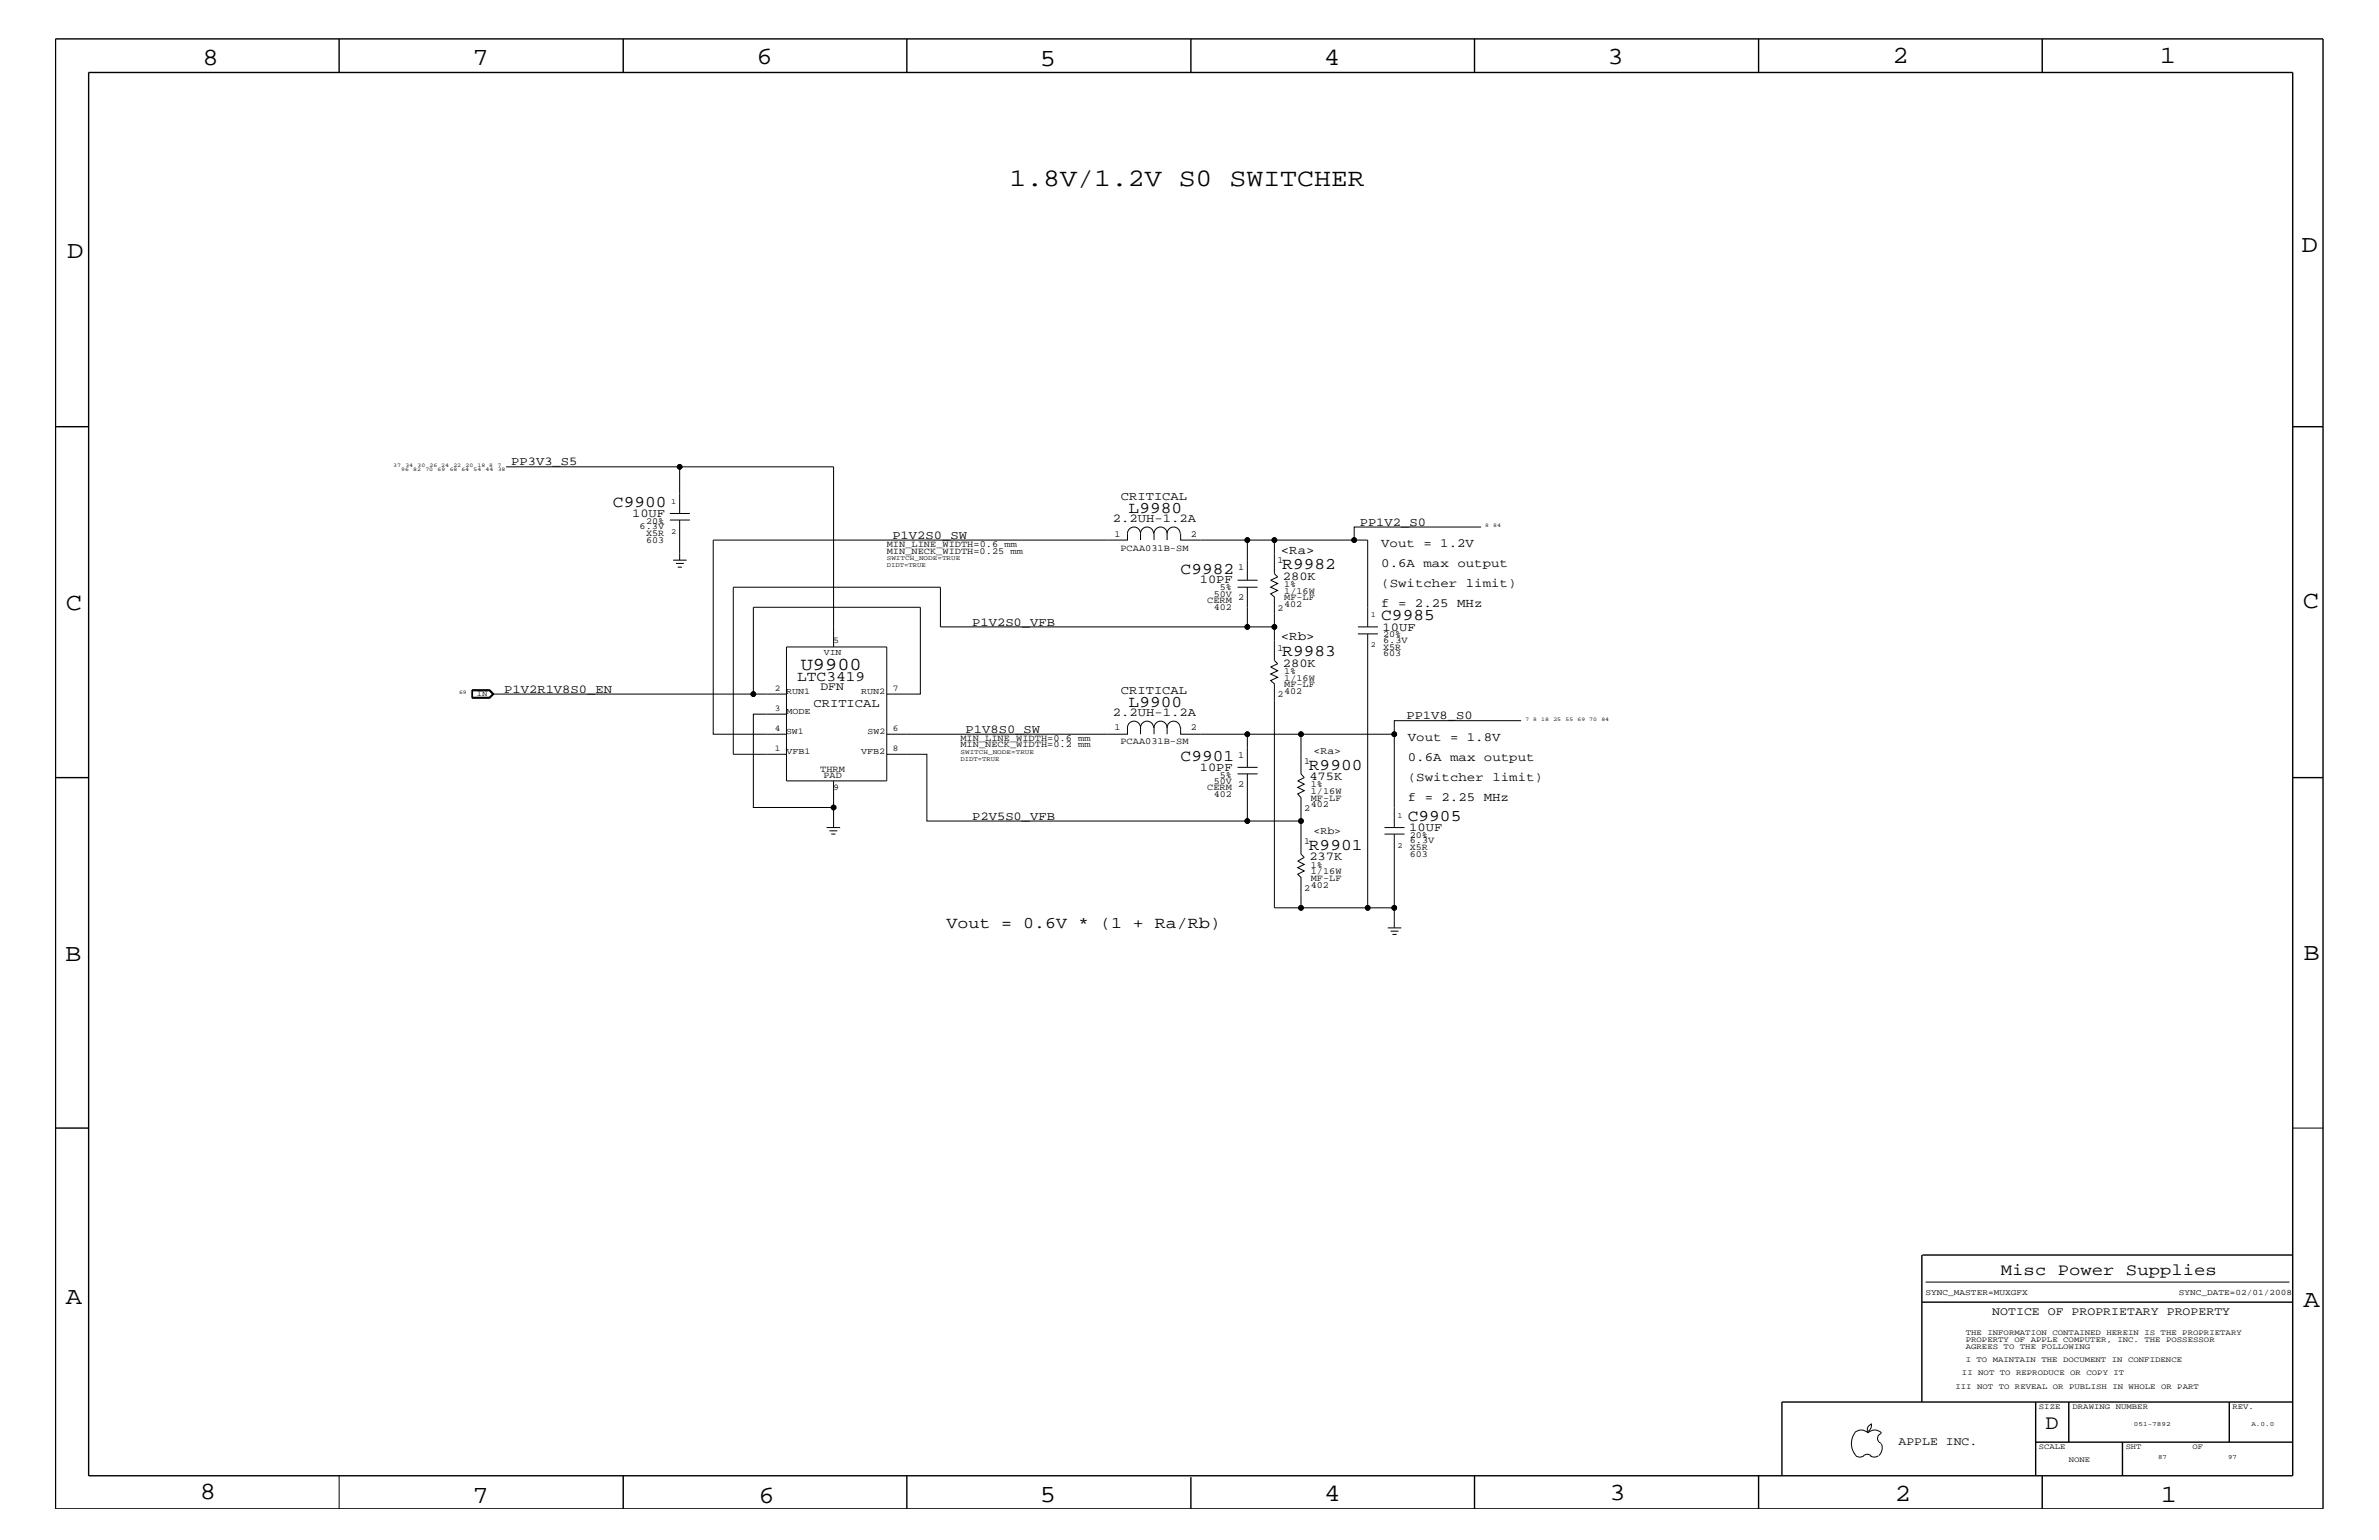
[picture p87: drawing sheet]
<svg xmlns="http://www.w3.org/2000/svg" width="432mm" height="279mm" viewBox="0 0 432 279" stroke-linecap="round" stroke-linejoin="round" font-family="sans-serif">
<defs><g id="words">
<text font-size="4.6" x="183.2" y="33.7">1.8V/1.2V S0 SWITCHER</text>
<g font-size="4.5">
<text x="36.7" y="11.7">8</text>
<text x="85.8" y="11.7">7</text>
<text x="137.3" y="11.5">6</text>
<text x="240.3" y="11.7">4</text>
<text x="291.8" y="11.5">3</text>
<text x="343.5" y="11.5">2</text>
<text x="392" y="11.5">1</text>
<text x="188.7" y="12.1">5</text>
<text x="12.2" y="46.8">D</text>
<text x="417.7" y="45.7">D</text>
<text x="11.9" y="110.6">C</text>
<text x="418" y="110.3">C</text>
<text x="11.9" y="174.3">B</text>
<text x="418.1" y="174.2">B</text>
<text x="11.9" y="236.7">A</text>
<text x="418.1" y="237.1">A</text>
<text x="36.2" y="271.9">8</text>
<text x="85.8" y="272.7">7</text>
<text x="137.7" y="272.7">6</text>
<text x="188.7" y="272.5">5</text>
<text x="240.4" y="272.3">4</text>
<text x="292.1" y="272.2">3</text>
<text x="343.9" y="272.3">2</text>
<text x="392.2" y="272.6">1</text>
</g>
<text font-size="3.7" x="371.3" y="259.3">D</text>
<text font-size="3.3" x="145.3" y="121.5">U9900</text>
<g font-size="3">
<text x="111.3" y="92">C9900</text>
<text x="204.9" y="93.1">L9980</text>
<text x="214.3" y="104.1">C9982</text>
<text x="232.7" y="103.3">R9982</text>
<text x="250.7" y="112.6">C9985</text>
<text x="232.7" y="119.1">R9983</text>
<text x="204.9" y="128.2">L9900</text>
<text x="214.3" y="138">C9901</text>
<text x="237.6" y="139.7">R9900</text>
<text x="255.5" y="149">C9905</text>
<text x="237.6" y="154.3">R9901</text>
<text x="171.8" y="168.3">Vout = 0.6V * (1 + Ra/Rb)</text>
<text x="363.2" y="231.3">Misc Power Supplies</text>
</g>
<text font-size="2.6" x="144.7" y="123.5">LTC3419</text>
<g font-size="2.3">
<text x="232.5" y="100.4">&lt;Ra&gt;</text>
<text x="250.7" y="99.3">Vout = 1.2V</text>
<text x="250.7" y="106.5">(Switcher limit)</text>
<text x="250.7" y="102.9">0.6A max output</text>
<text x="250.7" y="110.2">f = 2.25 MHz</text>
<text x="232.5" y="116.2">&lt;Rb&gt;</text>
<text x="255.5" y="134.4">Vout = 1.8V</text>
<text x="255.5" y="141.7">(Switcher limit)</text>
<text x="255.5" y="138">0.6A max output</text>
<text x="255.5" y="145.3">f = 2.25 MHz</text>
</g>
<g font-size="2.2">
<text x="92.8" y="84.4">PP3V3_S5</text>
<text x="114.7" y="93.8">10UF</text>
<text x="202" y="94.8">2.2UH-1.2A</text>
<text x="203.5" y="90.7">CRITICAL</text>
<text x="246.8" y="95.4">PP1V2_S0</text>
<text x="162" y="97.7">P1V2S0_SW</text>
<text x="217.8" y="105.9">10PF</text>
<text x="232.8" y="105.2">280K</text>
<text x="176.4" y="113.6">P1V2S0_VFB</text>
<text x="251" y="114.4">10UF</text>
<text x="91.5" y="125.8">P1V2R1V8S0_EN</text>
<text x="203.5" y="125.9">CRITICAL</text>
<text x="232.8" y="120.9">280K</text>
<text x="147.7" y="128.3">CRITICAL</text>
<text x="202" y="129.9">2.2UH-1.2A</text>
<text x="255.3" y="130.5">PP1V8_S0</text>
<text x="175.3" y="133">P1V8S0_SW</text>
<text x="217.8" y="139.8">10PF</text>
<text x="237.7" y="141.5">475K</text>
<text x="176.4" y="148.7">P2V5S0_VFB</text>
<text x="255.8" y="150.7">10UF</text>
<text x="237.7" y="156.1">237K</text>
</g>
<g font-size="2.1">
<text x="148.9" y="125.2">DFN</text>
<text x="361.6" y="238.6">NOTICE OF PROPRIETARY PROPERTY</text>
<text x="344.6" y="262.2">APPLE INC.</text>
</g>
<g font-size="1.9">
<text x="238.4" y="136.8">&lt;Ra&gt;</text>
<text x="238.4" y="151.3">&lt;Rb&gt;</text>
</g>
<g font-size="1.7">
<text x="117.3" y="95">20%</text>
<text x="116.1" y="96">6.3V</text>
<text x="117.3" y="97.3">X5R</text>
<text x="117.3" y="98.5">603</text>
<text x="161" y="100.4">MIN_NECK_WIDTH=0.25 mm</text>
<text x="161" y="99.3">MIN_LINE_WIDTH=0.6 mm</text>
<text x="202.3" y="97.4">1</text>
<text x="203.4" y="99.9">PCAA031B-SM</text>
<text x="216.2" y="97.4">2</text>
<text x="221.4" y="107.1">5%</text>
<text x="224.7" y="103.5">1</text>
<text x="231.9" y="102.2">1</text>
<text x="233.1" y="106.5">1%</text>
<text x="233.1" y="107.7">1/16W</text>
<text x="219.1" y="109.4">CERM</text>
<text x="220.3" y="108.2">50V</text>
<text x="220.3" y="110.6">402</text>
<text x="224.7" y="108.9">2</text>
<text x="231.9" y="110.8">2</text>
<text x="233.1" y="108.9">MF-LF</text>
<text x="233.1" y="110.2">402</text>
<text x="231.9" y="118.1">1</text>
<text x="251" y="119.1">603</text>
<text x="251" y="116.7">6.3V</text>
<text x="251" y="115.6">20%</text>
<text x="251" y="117.9">X5R</text>
<text x="233.1" y="123.5">1/16W</text>
<text x="233.1" y="122.3">1%</text>
<text x="233.1" y="125.9">402</text>
<text x="233.1" y="124.7">MF-LF</text>
<text x="231.9" y="126.5">2</text>
<text x="174.3" y="135.6">MIN_NECK_WIDTH=0.2 mm</text>
<text x="174.3" y="134.4">MIN_LINE_WIDTH=0.6 mm</text>
<text x="202.3" y="132.5">1</text>
<text x="203.4" y="135.1">PCAA031B-SM</text>
<text x="216.2" y="132.5">2</text>
<text x="224.7" y="137.4">1</text>
<text x="148.9" y="140">THRM</text>
<text x="149.5" y="141.2">PAD</text>
<text x="219.1" y="143.4">CERM</text>
<text x="220.3" y="142.2">50V</text>
<text x="221.4" y="141.1">5%</text>
<text x="224.7" y="142.9">2</text>
<text x="236.7" y="138.6">1</text>
<text x="237.9" y="142.9">1%</text>
<text x="220.3" y="144.6">402</text>
<text x="236.7" y="147.1">2</text>
<text x="237.9" y="144">1/16W</text>
<text x="237.9" y="145.3">MF-LF</text>
<text x="237.9" y="146.5">402</text>
<text x="236.7" y="153.2">1</text>
<text x="255.9" y="154.3">X5R</text>
<text x="255.9" y="152">20%</text>
<text x="255.9" y="153">6.3V</text>
<text x="255.9" y="155.5">603</text>
<text x="236.7" y="161.7">2</text>
<text x="237.9" y="159.9">MF-LF</text>
<text x="237.9" y="161.1">402</text>
<text x="237.9" y="157.4">1%</text>
<text x="237.9" y="158.6">1/16W</text>
</g>
<g font-size="1.6">
<text x="149.5" y="118.9">VIN</text>
<text x="151.3" y="116.7">5</text>
<text x="140.6" y="125.4">2</text>
<text x="142.7" y="125.9">RUN1</text>
<text x="156.3" y="125.9">RUN2</text>
<text x="162.1" y="125.4">7</text>
<text x="140.6" y="129.1">3</text>
<text x="142.7" y="129.6">MODE</text>
<text x="140.6" y="136.3">1</text>
<text x="140.6" y="132.7">4</text>
<text x="142.7" y="133.2">SW1</text>
<text x="142.7" y="136.8">VFB1</text>
<text x="156.3" y="136.8">VFB2</text>
<text x="157.5" y="133.2">SW2</text>
<text x="162.1" y="136.3">8</text>
<text x="162.1" y="132.7">6</text>
<text x="151.3" y="143.4">9</text>
</g>
<g font-size="1.5">
<text x="349.5" y="235">SYNC_MASTER=MUXGFX</text>
<text x="395.5" y="235">SYNC_DATE=02/01/2008</text>
</g>
<g font-size="1.4">
<text x="121.8" y="91.4">1</text>
<text x="121.8" y="96.8">2</text>
<text x="248.8" y="112">1</text>
<text x="248.8" y="117.4">2</text>
<text x="86.5" y="126.3">IN</text>
<text x="253.7" y="148.4">1</text>
<text x="253.7" y="153.8">2</text>
<text x="356.8" y="242.3">THE INFORMATION CONTAINED HEREIN IS THE PROPRIETARY</text>
<text x="356.8" y="243.5">PROPERTY OF APPLE COMPUTER, INC. THE POSSESSOR</text>
<text x="356.8" y="244.7">AGREES TO THE FOLLOWING</text>
<text x="354.9" y="252">III NOT TO REVEAL OR PUBLISH IN WHOLE OR PART</text>
<text x="356.1" y="249.5">II NOT TO REPRODUCE OR COPY IT</text>
<text x="356.8" y="247.1">I TO MAINTAIN THE DOCUMENT IN CONFIDENCE</text>
<text x="370.1" y="255.6">SIZE</text>
<text x="376.2" y="255.6">DRAWING NUMBER</text>
<text x="405.2" y="255.6">REV.</text>
<text x="370.1" y="262.9">SCALE</text>
<text x="385.8" y="262.9">SHT</text>
<text x="397.9" y="262.9">OF</text>
<text x="375.5" y="265.3">NONE</text>
</g>
<g font-size="1.2">
<text x="161" y="101.6">SWITCH_NODE=TRUE</text>
<text x="161" y="102.9">DIDT=TRUE</text>
<text x="174.3" y="136.8">SWITCH_NODE=TRUE</text>
<text x="174.3" y="138">DIDT=TRUE</text>
<text x="387.3" y="258.7">051-7892</text>
<text x="408.6" y="258.7">A.0.0</text>
<text x="391.7" y="264.7">87</text>
<text x="404.4" y="264.7">97</text>
</g>
<g font-size="1">
<text x="71.4" y="84.7">37</text>
<text x="72.8" y="85.5">96</text>
<text x="73.6" y="84.7">34</text>
<text x="75" y="85.5">82</text>
<text x="75.8" y="84.7">30</text>
<text x="77.2" y="85.5">70</text>
<text x="78" y="84.7">26 24</text>
<text x="79.4" y="85.5">69</text>
<text x="81.6" y="85.5">68 64</text>
<text x="82.3" y="84.7">22</text>
<text x="84.5" y="84.7">20</text>
<text x="85.9" y="85.5">54</text>
<text x="86.7" y="84.7">18 8</text>
<text x="88.1" y="85.5">44</text>
<text x="90.3" y="84.7">7</text>
<text x="90.3" y="85.5">38</text>
<text x="269.6" y="95.6">8</text>
<text x="271" y="95.6">84</text>
<text x="83.3" y="125.9">69</text>
<text x="276.9" y="130.8">7</text>
<text x="278.3" y="130.8">8</text>
<text x="279.7" y="130.8">18</text>
<text x="281.9" y="130.8">25</text>
<text x="284.1" y="130.8">55</text>
<text x="286.3" y="130.8">69 70</text>
<text x="290.7" y="130.8">84</text>
</g>
</g></defs>
<g fill="none" stroke="#000" stroke-width=".18">
<path d="M91.9 84.7h31.5M121.6 94.3h3.6M121.6 93.2h3.6M123.4 93.2v-8.5h27.9v32.7M123.4 94.3v7.3M207 96.8a1.19 1.19 0 0 0-1.2-1.2 1.19 1.19 0 0 0-1.2 1.2v1.2h-75.1v35.2h13.2M207 96.8a1.19 1.19 0 0 1 1.2-1.2 1.19 1.19 0 0 1 1.2 1.2M207 96.8v1.2M211.8 96.8a1.19 1.19 0 0 0-1.1-1.2 1.19 1.19 0 0 0-1.2 1.2v1.2M211.8 96.8a1.19 1.19 0 0 1 1.2-1.2 1.19 1.19 0 0 1 1.2 1.2M211.8 96.8v1.2M214.3 96.8v1.2h12.1"/>
<path d="M231.3 98h-4.9v7.3M268.8 95.6h-23v2.4M122.2 101.6h2.4M122.7 102.2h1.4M123 102.9h.8M142.7 117.4h18.3v24.3h-18.3zM224.6 106.5h3.7M224.6 105.3h3.7M226.4 106.5v7.2h4.9M226.4 113.7h-55.7v-7.2h-37.6v30.3h9.6M246.5 115h3.6M246.5 113.7h3.6"/>
<path d="M248.2 113.7v-15.7h-16.9v6.1l.6 .6-1.3 .6 1.3 .6-1.3 .6 1.3 .6-1.3 .6 .7 .6v11.5l.6 .6-1.3 .6 1.3 .7-1.3 .6 1.3 .6-1.3 .6 .7 .6v40.6h4.8M248.2 115v49.7h4.9M85.7 125.2h3.2l.8 .7-.8 .8h-3.2zM85.8 125.3h3l.7 .6-.7 .6h-3zM85.8 125.3h3l.6 .6M88.9 125.2l.7 .7-.7 .7h-3.2M89.4 125.9h47.3v-15.7h30.3v15.7h-6M89.4 125.9l-.6 .6M136.7 125.9h6M142.7 129.6h-6v16.9h14.6v-4.8M161 136.8h7.2v12.2h58.2M204.6 131.9v1.3h-43.6"/>
<path d="M204.6 132a1.19 1.19 0 0 1 1.2-1.2 1.19 1.19 0 0 1 1.2 1.2 1.19 1.19 0 0 1 1.2-1.2 1.19 1.19 0 0 1 1.2 1.2M207 131.9v1.3M209.5 132a1.19 1.19 0 0 1 1.2-1.2 1.19 1.19 0 0 1 1.1 1.2 1.19 1.19 0 0 1 1.2-1.2 1.19 1.19 0 0 1 1.2 1.2M209.5 131.9v1.3M211.8 131.9v1.3M214.3 131.9v1.3h12.1M224.6 139.2h3.7M236.1 133.2h-9.7v6M253.1 133.2v16.9M276.1 130.8h-23v2.4h-17v7.2l.6 .7-1.2 .6 1.2 .6-1.2 .6 1.2 .6-1.2 .5 .6 .7v10.3l.6 .6-1.2 .6 1.2 .6-1.2 .6 1.2 .6-1.2 .6 .6 .6v5.5h12.1M150 150.1h2.5M150.5 150.7h1.5"/>
<path d="M150.9 151.3h.7M151.3 146.5v3.6M224.6 140.4h3.7M226.4 140.4v8.6h9.7M251.3 150.1h3.6M251.3 151.3h3.6M253.1 151.3v17M251.9 168.3h2.4M252.4 168.9h1.4M252.7 169.5h.8M416.1 204.7h5.5M349.5 232.6h66"/>
<path d="M336.6 260a1.69 1.69 0 0 1 2.4 0 1.72 1.72 0 0 1 2.5 0M339.6 258.3l.1 .1a1.27 1.27 0 0 1-.7 1.3M339.6 258.4a.99 .99 0 0 0-.6 1.4M61.6 267.7v6.1M336.6 260a3.3 3.3 0 0 0 .3 4.1M336.9 264.1l.7 .3 .7-.3M338.2 264.1l.7-.3 .7 .3M339.5 264.1l.7 .3 .7-.3M341.5 260.1a.93 .93 0 0 0-.7 .9 .93 .93 0 0 0 .7 .9M341.5 262l.1 .7a1.99 1.99 0 0 1-.6 1.4"/>
<circle cx="123.4" cy="84.7" r=".42"/>
<circle cx="226.4" cy="98" r=".42"/>
<circle cx="231.3" cy="98" r=".42"/>
<circle cx="245.8" cy="98" r=".42"/>
<circle cx="226.4" cy="113.7" r=".42"/>
<circle cx="231.3" cy="113.7" r=".42"/>
<circle cx="136.7" cy="125.9" r=".42"/>
<circle cx="226.4" cy="133.2" r=".42"/>
<circle cx="236.1" cy="133.2" r=".42"/>
<circle cx="253.1" cy="133.2" r=".42"/>
<circle cx="151.3" cy="146.5" r=".42"/>
<circle cx="226.4" cy="149" r=".42"/>
<circle cx="236.1" cy="149" r=".42"/>
<circle cx="236.1" cy="164.7" r=".42"/>
<circle cx="248.2" cy="164.7" r=".42"/>
<circle cx="253.1" cy="164.7" r=".42"/>
</g>
<g fill="none" stroke="#000" stroke-width=".25">
<path d="M10.1 7.1h411.5v266.7h-411.5zM16.1 13.2h400v254.5h-400zM61.6 7.1v6.1M113.1 7.1v6.1M164.6 7.1v6.1M216.2 7.1v6.1M267.6 7.1v6.1M319.2 7.1v6.1M370.7 7.1v6.1M10.1 77.4h6M416.1 77.4h5.5M10.1 141.1h6"/>
<path d="M416.1 141.1h5.5M10.1 204.7h6M348.8 236.2h67.3M348.8 227.7v26.7M348.9 227.7h67.2M369.5 254.4v13.3M375.5 254.4v7.2M404.6 254.4v7.2M416.1 254.4h-92.7v13.3M113.1 267.7v6.1M164.6 267.7v6.1M216.2 268v5.8"/>
<path d="M267.6 267.7v6.1M319.2 267.7v6.1M369.5 261.6h46.6M370.7 267.7v6.1M385.2 261.6v6.1"/>
</g>
<g fill="#000">
<circle cx="123.4" cy="84.7" r=".42"/>
<circle cx="226.4" cy="98" r=".42"/>
<circle cx="231.3" cy="98" r=".42"/>
<circle cx="245.8" cy="98" r=".42"/>
<circle cx="226.4" cy="113.7" r=".42"/>
<circle cx="231.3" cy="113.7" r=".42"/>
<circle cx="136.7" cy="125.9" r=".42"/>
<circle cx="226.4" cy="133.2" r=".42"/>
<circle cx="236.1" cy="133.2" r=".42"/>
<circle cx="253.1" cy="133.2" r=".42"/>
<circle cx="151.3" cy="146.5" r=".42"/>
<circle cx="226.4" cy="149" r=".42"/>
<circle cx="236.1" cy="149" r=".42"/>
<circle cx="236.1" cy="164.7" r=".42"/>
<circle cx="248.2" cy="164.7" r=".42"/>
<circle cx="253.1" cy="164.7" r=".42"/>
</g>
<use href="#words"/>
</svg>
